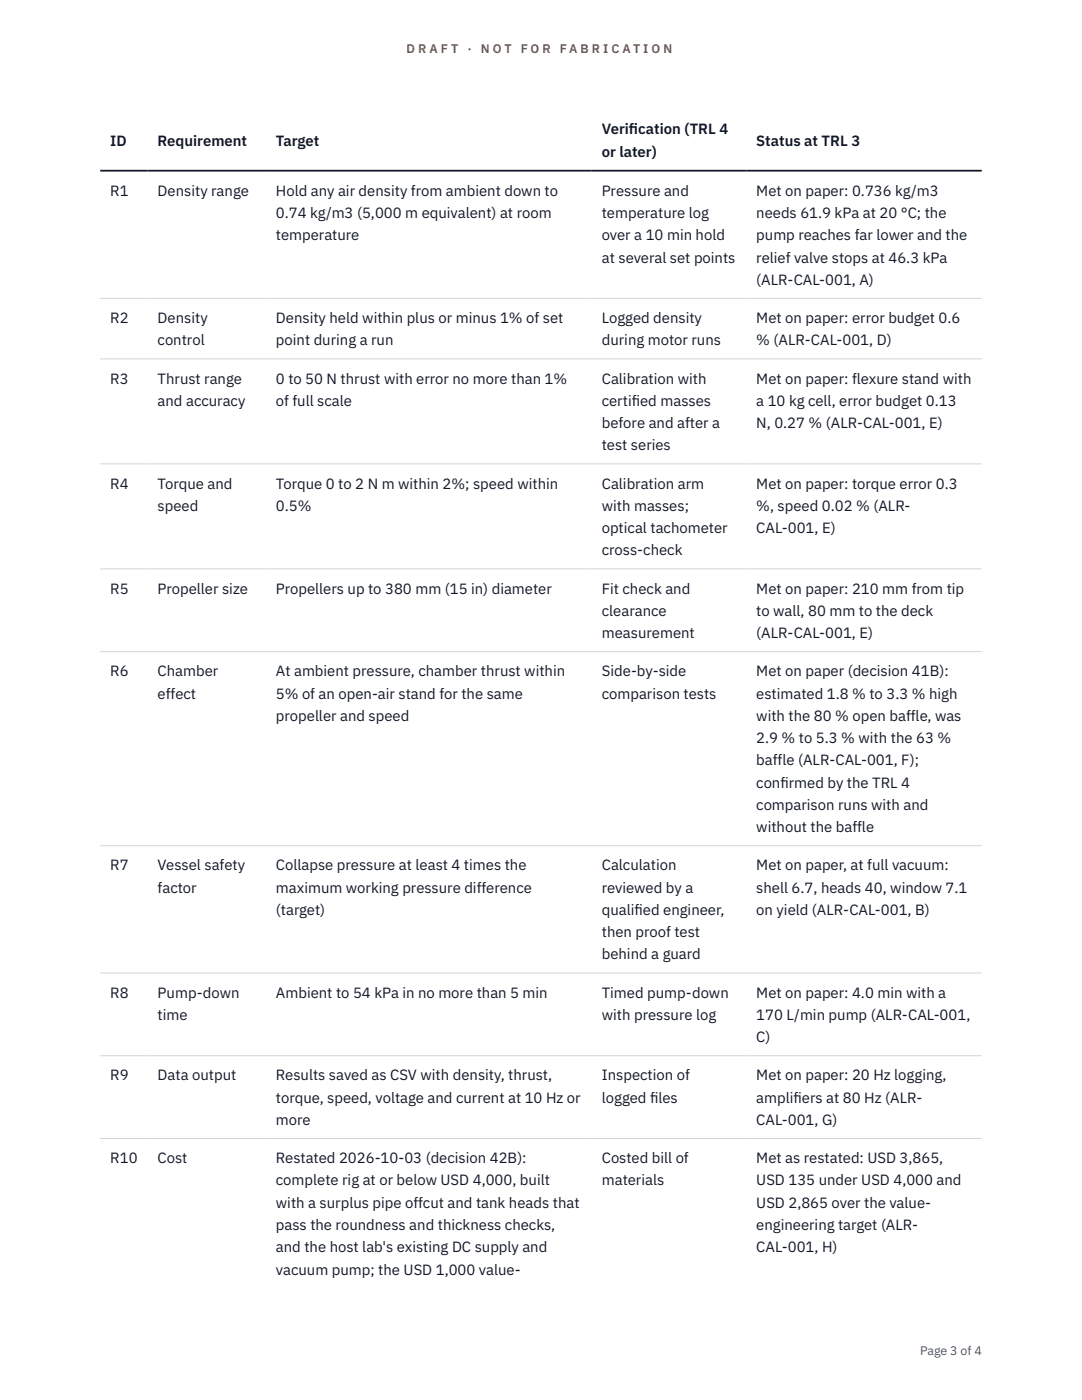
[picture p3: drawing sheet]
<svg xmlns="http://www.w3.org/2000/svg" width="216mm" height="279mm" viewBox="0 0 216 279" stroke-linecap="round" stroke-linejoin="round" font-family="sans-serif">
<defs><g id="words">
<g font-size="3" fill="#111827">
<text x="22" y="29.1">ID</text>
<text x="31.5" y="29.1">Requirement</text>
<text x="55.1" y="29.1">Target</text>
<text x="120.1" y="26.8">Verif</text>
<text x="125.5" y="26.8">ication (TRL 4</text>
<text x="150.9" y="29.1">Status at TRL 3</text>
<text x="120.1" y="31.3">or later)</text>
<text x="22" y="39.1">R1</text>
<text x="31.5" y="39.1">Density range</text>
<text x="55.1" y="39.1">Hold any air density from ambient down to</text>
<text x="120.1" y="39.1">Pressure and</text>
<text x="150.9" y="39.1">Met on paper: 0.736 kg/m3</text>
<text x="55.1" y="43.5">0.74 kg/m3 (5,000 m equivalent) at room</text>
<text x="55.1" y="48">temperature</text>
<text x="120.1" y="43.5">temperature log</text>
<text x="120.1" y="48">over a 10 min hold</text>
<text x="150.9" y="43.5">needs 61.9 kPa at 20 °C; the</text>
<text x="150.9" y="48">pump reaches far lower and the</text>
<text x="120.1" y="52.4">at several set points</text>
<text x="150.9" y="52.4">relief valve stops at 46.3 kPa</text>
<text x="150.9" y="56.9">(ALR-CAL-001, A)</text>
<text x="22" y="64.5">R2</text>
<text x="31.5" y="64.5">Density</text>
<text x="55.1" y="64.5">Density held within plus or minus 1% of set</text>
<text x="120.1" y="64.5">Logged density</text>
<text x="150.9" y="64.5">Met on paper: error budget 0.6</text>
<text x="31.5" y="68.9">control</text>
<text x="55.1" y="68.9">point during a run</text>
<text x="120.1" y="68.9">during motor runs</text>
<text x="150.9" y="68.9">% (ALR-CAL-001, D)</text>
<text x="22" y="76.5">R3</text>
<text x="31.5" y="76.5">Thrust range</text>
<text x="55.1" y="76.5">0 to 50 N thrust with error no more than 1%</text>
<text x="120.1" y="76.5">Calibration with</text>
<text x="150.9" y="76.5">Met on paper: flexure stand with</text>
<text x="31.5" y="81">and accuracy</text>
<text x="55.1" y="81">of full scale</text>
<text x="120.1" y="81">certif</text>
<text x="126.1" y="81">ied masses</text>
<text x="150.9" y="81">a 10 kg cell, error budget 0.13</text>
<text x="120.1" y="85.4">before and after a</text>
<text x="120.1" y="89.9">test series</text>
<text x="150.9" y="85.4">N, 0.27 % (ALR-CAL-001, E)</text>
<text x="22" y="97.5">R4</text>
<text x="31.5" y="97.5">Torque and</text>
<text x="31.5" y="101.9">speed</text>
<text x="55.1" y="97.5">Torque 0 to 2 N m within 2%; speed within</text>
<text x="55.1" y="101.9">0.5%</text>
<text x="120.1" y="97.5">Calibration arm</text>
<text x="120.1" y="101.9">with masses;</text>
<text x="150.9" y="97.5">Met on paper: torque error 0.3</text>
<text x="150.9" y="101.9">%, speed 0.02 % (ALR-</text>
<text x="120.1" y="106.4">optical tachometer</text>
<text x="150.9" y="106.4">CAL-001, E)</text>
<text x="120.1" y="110.8">cross-check</text>
<text x="22" y="118.5">R5</text>
<text x="31.5" y="118.5">Propeller size</text>
<text x="55.1" y="118.5">Propellers up to 380 mm (15 in) diameter</text>
<text x="120.1" y="118.5">Fit check and</text>
<text x="150.9" y="118.5">Met on paper: 210 mm from tip</text>
<text x="120.1" y="122.9">clearance</text>
<text x="150.9" y="122.9">to wall, 80 mm to the deck</text>
<text x="120.1" y="127.3">measurement</text>
<text x="150.9" y="127.3">(ALR-CAL-001, E)</text>
<text x="22" y="135">R6</text>
<text x="31.5" y="135">Chamber</text>
<text x="55.1" y="135">At ambient pressure, chamber thrust within</text>
<text x="120.1" y="135">Side-by-side</text>
<text x="150.9" y="135">Met on paper (decision 41B):</text>
<text x="31.5" y="139.4">effect</text>
<text x="55.1" y="139.4">5% of an open-air stand for the same</text>
<text x="55.1" y="143.9">propeller and speed</text>
<text x="120.1" y="139.4">comparison tests</text>
<text x="150.9" y="139.4">estimated 1.8 % to 3.3 % high</text>
<text x="150.9" y="143.9">with the 80 % open baffle, was</text>
<text x="150.9" y="148.3">2.9 % to 5.3 % with the 63 %</text>
<text x="150.9" y="152.7">baffle (ALR-CAL-001, F);</text>
<text x="150.9" y="157.2">conf</text>
<text x="150.9" y="161.6">comparison runs with and</text>
<text x="155.7" y="157.2">irmed by the TRL 4</text>
<text x="150.9" y="166.1">without the baffle</text>
<text x="22" y="173.7">R7</text>
<text x="31.5" y="173.7">Vessel safety</text>
<text x="55.1" y="173.7">Collapse pressure at least 4 times the</text>
<text x="120.1" y="173.7">Calculation</text>
<text x="150.9" y="173.7">Met on paper, at full vacuum:</text>
<text x="31.5" y="178.1">factor</text>
<text x="55.1" y="178.1">maximum working pressure difference</text>
<text x="120.1" y="178.1">reviewed by a</text>
<text x="150.9" y="178.1">shell 6.7, heads 40, window 7.1</text>
<text x="55.1" y="182.6">(target)</text>
<text x="120.1" y="182.6">qualif</text>
<text x="126.6" y="182.6">ied engineer,</text>
<text x="150.9" y="182.6">on yield (ALR-CAL-001, B)</text>
<text x="120.1" y="187">then proof test</text>
<text x="120.1" y="191.5">behind a guard</text>
<text x="22" y="199.1">R8</text>
<text x="31.5" y="199.1">Pump-down</text>
<text x="31.5" y="203.6">time</text>
<text x="55.1" y="199.1">Ambient to 54 kPa in no more than 5 min</text>
<text x="120.1" y="199.1">Timed pump-down</text>
<text x="120.1" y="203.6">with pressure log</text>
<text x="150.9" y="199.1">Met on paper: 4.0 min with a</text>
<text x="150.9" y="203.6">170 L/min pump (ALR-CAL-001,</text>
<text x="150.9" y="208">C)</text>
<text x="22" y="215.6">R9</text>
<text x="31.5" y="215.6">Data output</text>
<text x="55.1" y="215.6">Results saved as CSV with density, thrust,</text>
<text x="120.1" y="215.6">Inspection of</text>
<text x="150.9" y="215.6">Met on paper: 20 Hz logging,</text>
<text x="55.1" y="220.1">torque, speed, voltage and current at 10 Hz or</text>
<text x="120.1" y="220.1">logged f</text>
<text x="129.7" y="220.1">iles</text>
<text x="150.9" y="220.1">amplif</text>
<text x="158.3" y="220.1">iers at 80 Hz (ALR-</text>
<text x="55.1" y="224.5">more</text>
<text x="150.9" y="224.5">CAL-001, G)</text>
<text x="22" y="232.1">R10</text>
<text x="31.5" y="232.1">Cost</text>
<text x="55.1" y="232.1">Restated 2026-10-03 (decision 42B):</text>
<text x="120.1" y="232.1">Costed bill of</text>
<text x="150.9" y="232.1">Met as restated: USD 3,865,</text>
<text x="55.1" y="236.6">complete rig at or below USD 4,000, built</text>
<text x="120.1" y="236.6">materials</text>
<text x="150.9" y="236.6">USD 135 under USD 4,000 and</text>
<text x="55.1" y="241">with a surplus pipe offcut and tank heads that</text>
<text x="55.1" y="245.5">pass the roundness and thickness checks,</text>
<text x="150.9" y="241">USD 2,865 over the value-</text>
<text x="150.9" y="245.5">engineering target (ALR-</text>
<text x="55.1" y="249.9">and the host lab's existing DC supply and</text>
<text x="150.9" y="249.9">CAL-001, H)</text>
<text x="55.1" y="254.4">vacuum pump; the USD 1,000 value-</text>
</g>
<g font-size="2.5" fill="#b45309">
<text x="81.1" y="10.5">D R A F T</text>
<text x="93.3" y="10.5">·</text>
<text x="95.9" y="10.5">N O T</text>
<text x="103.9" y="10.5">F O R</text>
<text x="111.7" y="10.5">F A B R I C A T I O N</text>
</g>
<text font-size="2.5" fill="#4b5563" x="183.6" y="270.3">Page 3 of 4</text>
</g></defs>
<path d="M20 59.6h175.9M20 71.6h175.9M20 92.6h175.9M20 113.5h175.9M20 130h175.9M20 168.8h175.9M20 194.2h175.9M20 210.7h175.9M20 227.2h175.9" fill="none" stroke="#d1d5db" stroke-width=".2"/>
<path d="M20 34.1h175.9" fill="none" stroke="#111827" stroke-width=".35"/>
<use href="#words"/>
</svg>
